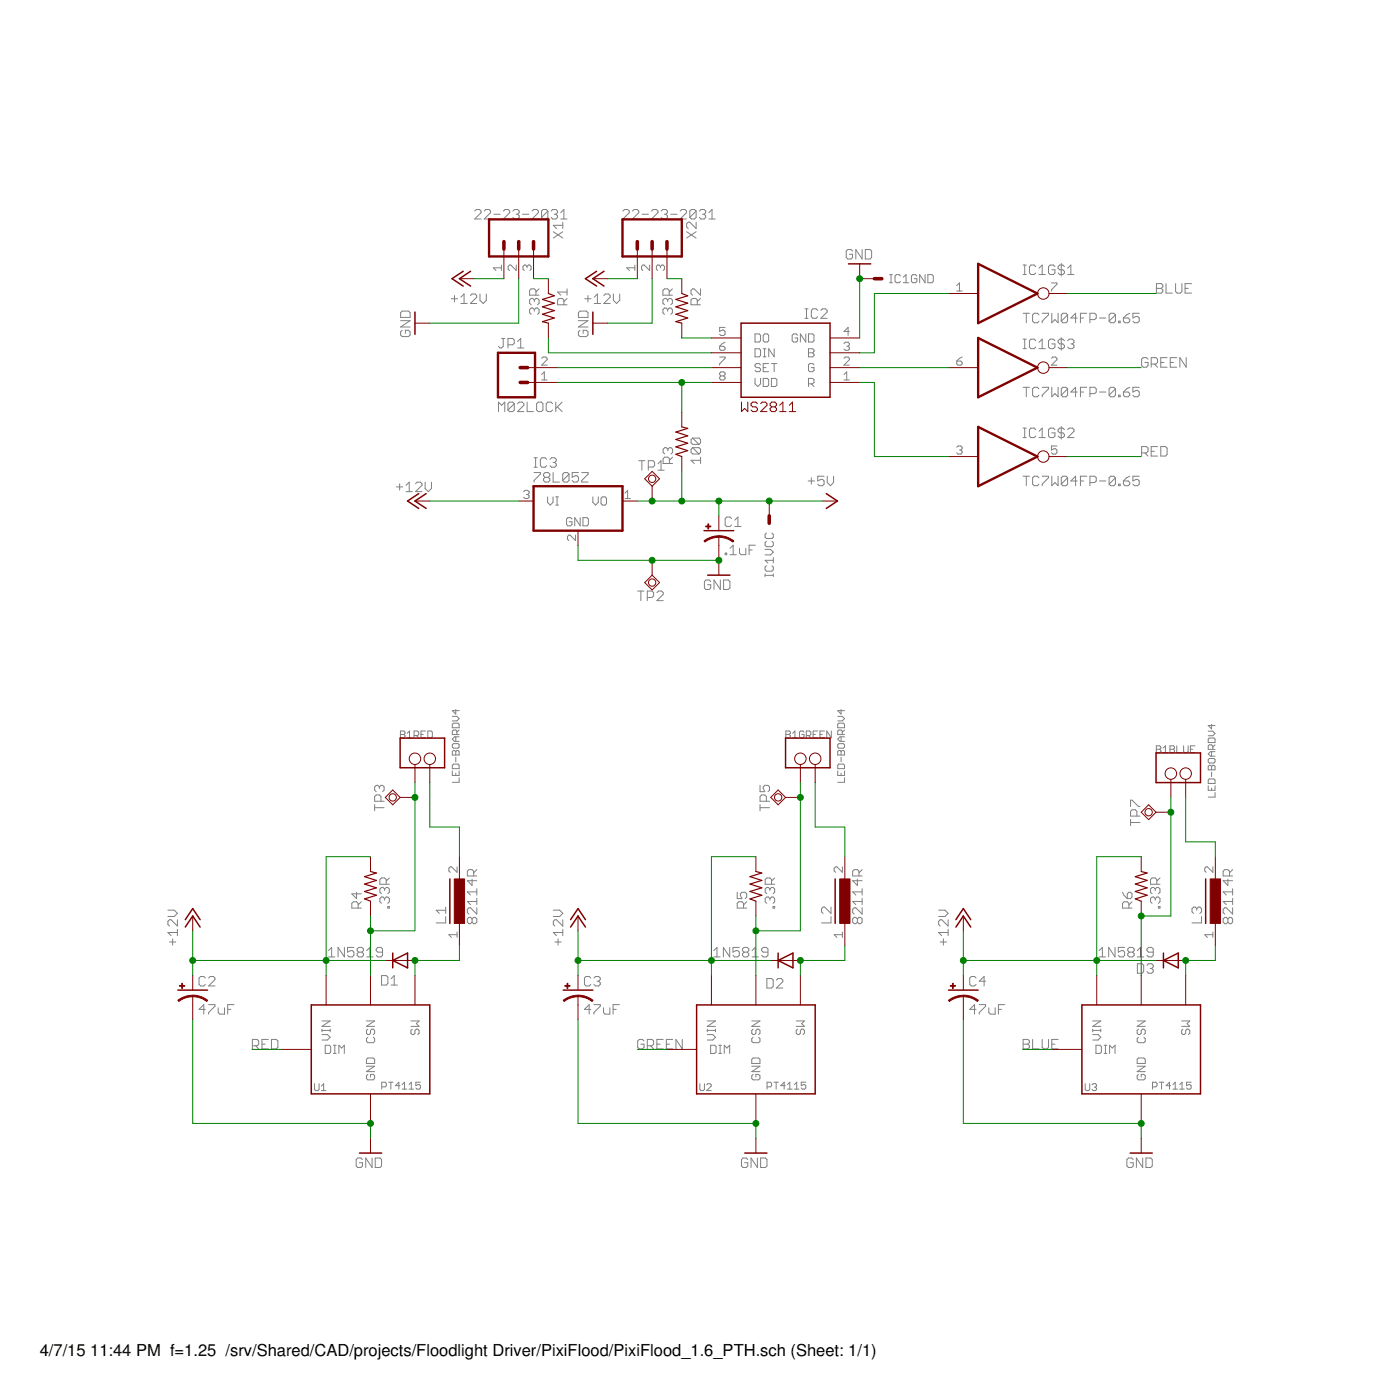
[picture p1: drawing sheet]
<svg xmlns="http://www.w3.org/2000/svg" width="300mm" height="300mm" viewBox="0 0 300 300" stroke-linecap="round" stroke-linejoin="round" font-family="sans-serif">
<defs><g id="words">
<g font-size="3.5">
<text x="8.5" y="290.5">4/7/15</text>
<text x="19.3" y="290.5">11:44 PM f=1.25 /srv/Shared/CAD/projects/Floodlight Driver/PixiFlood/PixiFlood_1.6_PTH.sch (Sheet: 1/1)</text>
</g>
</g></defs>
<g fill="none" stroke="#808080" stroke-width=".21">
<path d="M101.7 45.2l.3-.3h.7l.3 .3v.4l-1.3 1.3h1.3M103.7 45.2l.4-.3h.6l.4 .3v.4l-1.4 1.3h1.4M105.8 45.9h1.3M107.4 57.4h-1.7l.5 .5M107.4 56.8v1.1M107.8 45.2l.4-.3h.6l.4 .3v.4l-1.4 1.3h1.4M109.9 45.2l.3-.3h.7l.3 .3v.4l-.3 .3M110.5 45.9h.4M110.6 56.8v1.1l-1.2-1.1h-.3l-.3 .3v.6l.3 .2M110.9 45.9l.3 .3v.4l-.3 .3h-.7l-.3-.3M111.9 45.9h1.4M112.9 57.1v.3"/>
<path d="M112.9 57.1l-.3-.3h-.3l-.3 .3v.6l.3 .2M112.9 57.1l.3-.3h.3l.2 .3v.6l-.2 .2M114 45.2l.3-.3h.7l.3 .3v.4l-1.3 1.3h1.3M117.3 45.2v1.4l-.3 .3h-.7l-.3-.3M117.3 45.2l-.3-.3h-.7l-.3 .3v1.4M117.3 45.2l-1.3 1.4M118 45.2l.4-.3h.7l.3 .3v.4l-.3 .3M118.5 49.6l2 1.4M118.7 45.9h.4M119.1 45.9l.3 .3v.4l-.3 .3h-.7l-.4-.3M120.1 46.9h1.4M120.1 45.6l.7-.7v2"/>
<path d="M120.5 47.6v1.4M120.5 49.6l-2 1.4M120.5 48.3h-2l.7 .7M133.4 45.2l.4-.3h.6l.4 .3v.4l-1.4 1.3h1.4M135.5 45.2l.3-.3h.7l.3 .3v.4l-1.3 1.3h1.3M136 57.4h-1.8l.6 .5M136 56.8v1.1M137.5 45.9h1.4M139.1 56.8v1.1l-1.1-1.1h-.3l-.3 .3v.6l.3 .2M139.6 45.2l.3-.3h.7l.3 .3v.4l-1.3 1.3h1.3M141.5 57.1l-.3-.3h-.3l-.3 .3v.6l.3 .2M141.5 57.1l.3-.3h.2l.3 .3v.6l-.3 .2"/>
<path d="M141.5 57.1v.3M141.6 45.2l.3-.3h.7l.4 .3v.4l-.4 .3M142.3 45.9h.3M142.6 45.9l.4 .3v.4l-.4 .3h-.7l-.3-.3M143.7 45.9h1.3M145.7 45.2l.3-.3h.7l.3 .3v.4l-1.3 1.3h1.3M147.1 49.6l2 1.4M149.1 45.2v1.4l-.3 .3h-.7l-.4-.3M149.1 45.2l-.3-.3h-.7l-.4 .3v1.4M149.1 47.6v1.4l-1.4-1.4h-.3l-.3 .3v.7l.3 .4M149.1 45.2l-1.4 1.4M149.1 49.6l-2 1.4"/>
<path d="M149.8 45.2l.3-.3h.7l.4 .3v.4l-.4 .3M150.5 45.9h.3M150.8 45.9l.4 .3v.4l-.4 .3h-.7l-.3-.3M151.8 46.9h1.4M151.8 45.6l.7-.7v2M182.6 53.8l-.3-.4h-.7l-.3 .4v1.3l.3 .4h.7l.3-.4v-.6h-.7M184.7 53.4v2.1l-1.4-2.1v2.1M185.3 53.4h1.1l.3 .4v1.3l-.3 .4h-1.1zM190.5 58.8h.6M190.8 58.8v1.8M192.9 59.1l-.3-.3h-.6l-.3 .3v1.2l.3 .3h.6l.3-.3M193.5 59.4l.6-.6v1.8"/>
<path d="M196.4 59.1l-.3-.3h-.6l-.3 .3v1.2l.3 .3h.6l.3-.3v-.6h-.6M198.1 58.8v1.8l-1.1-1.8v1.8M198.7 58.8h.9l.3 .3v1.2l-.3 .3h-.9zM219.1 56.8h.7M219.1 58.8h.7M219.5 56.8v2M221.8 57.1l-.3-.3h-.7l-.3 .3v1.4l.3 .3h.7l.3-.3M222.5 57.4l.7-.6v2M222.5 58.8h1.4M226 57.1l-.4-.3h-.7l-.3 .3v1.4l.3 .3h.7l.4-.3v-.7h-.7M227.3 56.4v2.7M228 57.1l-.4-.3h-.6l-.4 .3v.3l.4 .4h.6l.4 .3v.4l-.4 .3h-.6l-.4-.3"/>
<path d="M228.7 58.8h1.3M228.7 57.4l.7-.6v2M85.8 68.7h2l-2 1.3h2M86.1 70.7l-.3 .4v.7l.3 .3h1.4l.3-.3v-.7l-.3-.4h-.7v.7M86.1 66.6h1.4l.3 .4v1h-2v-1zM96.7 64h1.3M97.3 63.3v1.4M98.7 63.6l.7-.6v2M98.7 65h1.4M100.8 63.3l.3-.3h.7l.3 .3v.3l-1.3 1.4h1.3M102.8 63v1.3l.7 .7 .7-.7v-1.3M107.4 72.5h.7"/>
<path d="M107.8 72.5v1.7l-.4 .3h-.3l-.3-.3M108.8 73.9h1l.4-.4v-.7l-.4-.3h-1v2M110.8 74.5h1.4M110.8 73.2l.7-.7v2M114.4 66.3l-.3-.3h-.3l-.4 .3v.7l.4 .3M114.4 66.3l.4-.3h.3l.4 .3v.7l-.4 .3M114.4 64.3l-.3-.4h-.3l-.4 .4v.6l.4 .4M114.4 64.3l.4-.4h.3l.4 .4v.6l-.4 .4M114.4 64.3v.3M114.4 66.3v.4M114.8 63.2v-1l-.4-.3h-.6l-.4 .3v1h2.1M115.5 61.9l-.7 .6"/>
<path d="M116 76.8l.3-.3h.6l.3 .3v.2l-1.2 1.2h1.2M120.8 65.3v-1l-.4-.4h-.6l-.4 .4v1h2.1M121.5 63.9l-.7 .7M121.5 62.5h-2.1l.7 .7M121.5 61.9v1.3M123.9 68.7h2l-2 1.3h2M124.2 66.6h1.4l.3 .4v1h-2v-1zM124.2 70.7l-.3 .4v.7l.3 .3h1.4l.3-.3v-.7l-.3-.4h-.7v.7M125.2 64h1.4M125.9 63.3v1.4M127.3 63.6l.7-.6v2M127.3 65h1.4"/>
<path d="M129.3 63.3l.4-.3h.6l.4 .3v.3l-1.4 1.4h1.4M131.4 63v1.3l.7 .7 .6-.7v-1.3M143 66.3l-.3-.3h-.4l-.3 .3v.7l.3 .3M143 64.3l-.3-.4h-.4l-.3 .4v.6l.3 .4M143 66.3l.3-.3h.4l.3 .3v.7l-.3 .3M143 64.3v.3M143 66.3v.4M143 64.3l.3-.4h.4l.3 .4v.6l-.3 .4M143.3 63.2v-1l-.3-.3h-.7l-.3 .3v1h2M144 61.9l-.7 .6M149.4 65.3v-1l-.4-.4h-.7l-.3 .4v1h2M150 61.9v1.3l-1.3-1.3h-.4l-.3 .3v.7l.3 .3"/>
<path d="M150 63.9l-.6 .7M154.1 76.5h1.2v.3l-1.2 1.1v.3M154.1 74.2h.9l.3 .3v.3l-.3 .2h-.6l-.3-.2zM155.3 70.1h-1.2v.9l.6-.3h.3l.3 .3v.6l-.3 .3h-.6l-.3-.3M155.3 73.3l-.6 .3-.6 .6M161.7 74.7h.9l.3 .3v1.2l-.3 .2h-.9zM161.7 71.5h.9l.3 .3v1.2l-.3 .3h-.9zM162.9 78.1l-.3-.2h-.6l-.3 .2v.3l.3 .3h.6l.3 .3v.3l-.3 .3h-.6l-.3-.3M163.5 78.7h.6M163.5 74.7h.6M163.5 76.4h.6M163.8 71.5h.6l.2 .3v1.2l-.2 .3h-.6l-.3-.3v-1.2z"/>
<path d="M163.8 74.7v1.7M164.6 77.9h-1.1v1.7h1.1M165.2 77.9h1.2M165.8 74.7v1.7l-1.1-1.7v1.7M165.8 77.9v1.7M170.8 71.8l-.3-.3h-.5l-.3 .3v1.2l.3 .3h.5l.3-.3v-.6h-.6M172.4 68.2h.7M172.4 66.1h.7M172.6 71.5v1.8l-1.2-1.8v1.8M172.7 66.1v2.1M173.2 71.5h.9l.2 .3v1.2l-.2 .3h-.9zM173.2 74.7h.9l.2 .3v.3l-.2 .3 .2 .3v.3l-.2 .2h-.9z"/>
<path d="M173.2 75.6h.9M174.3 78.1l-.2-.2h-.6l-.3 .2v1.2l.3 .3h.6l.2-.3v-.6h-.5M175.1 66.5l-.3-.4h-.7l-.3 .4v1.3l.3 .4h.7l.3-.4M175.8 66.5l.3-.4h.7l.4 .4v.3l-1.4 1.4h1.4M180.8 76.8l.3-.3h.6l.2 .3v.2l-1.1 1.2h1.1M180.8 73.6l.3-.3h.6l.2 .3v.3l-.2 .3M181.4 74.2h.3M181.7 74.2l.2 .3v.3l-.2 .2h-.6l-.3-.2M181.9 71h-1.1l.9-.9v1.8M190.5 60.6h.6M193.5 60.6h1.1M204.9 77.3h.9l.3 .3v.3l-.3 .3h-.6l-.3-.3z"/>
<path d="M204.9 61.2l.6-.6v1.7M204.9 62.3h1.2M206.1 76.5l-.6 .3-.6 .5M219.1 67.1h1.4M219.1 74.7h.7M219.1 72.6h.7M219.5 72.6v2.1M219.8 67.1v2M221.8 73l-.3-.4h-.7l-.3 .4v1.3l.3 .4h.7l.3-.4M222.5 67.4l-.3-.3h-.7l-.3 .3v1.4l.3 .3h.7l.3-.3M222.5 73.3l.7-.7v2.1M222.5 74.7h1.4"/>
<path d="M223.2 67.1h1.4v.3l-1.4 1.4v.3M225.2 76.8l.3-.3h.6l.3 .3v.2l-1.2 1.2h1.2M225.2 60.6h1.2v.3l-1.2 1.2v.2M225.3 67.1v2l.7-.6 .6 .6v-2M226 73l-.4-.4h-.7l-.3 .4v1.3l.3 .4h.7l.4-.4v-.6h-.7M227.3 72.3v2.7M228 73l-.4-.4h-.6l-.4 .4v.3l.4 .4h.6l.4 .3v.3l-.4 .4h-.6l-.4-.4M228.7 67.4l-.4-.3h-.7l-.3 .3v1.4M228.7 67.4v1.4l-.4 .3h-.7l-.3-.3M228.7 67.4l-1.4 1.4M228.7 73l.3-.4h.7l.3 .4v.3l-.3 .4M229.4 73.7h.3"/>
<path d="M229.7 73.7l.3 .3v.3l-.3 .4h-.7l-.3-.4M230.7 68.1h-1.3l1-1v2M231.4 68.1h.7M232.8 67.1h-1.4v2M233.4 68.5h1.1l.3-.4v-.7l-.3-.3h-1.1v2M235.5 68.1h1.4M238.9 67.4l-.3-.3h-.7l-.3 .3v1.4M238.9 67.4v1.4l-.3 .3h-.7l-.3-.3M238.9 67.4l-1.3 1.4M239.6 68.8h.3v.3h-.3zM240.6 68.1h1l.4 .4v.3l-.4 .3h-.6l-.4-.3zM242 67.1l-.7 .3-.7 .7"/>
<path d="M244 67.1h-1.3v1l.6-.3h.4l.3 .3v.7l-.3 .3h-.7l-.3-.3M245.9 76.9l-.3-.3h-.7l-.4 .3v1.4l.4 .4h.7l.3-.4v-.7h-.7M246.6 78h1l.3-.4v-.7l-.3-.3h-1v2.1M247.2 78l.7 .7M247.7 60.7h1l.4 .4v.3l-.4 .4 .4 .3v.3l-.4 .4h-1zM247.7 61.8h1M248.6 77.6h.7M249.7 60.7v2.1h1.4M250 76.6h-1.4v2.1h1.4M250.7 77.6h.7M251.8 60.7v1.7l.3 .4h.7l.4-.4v-1.7M252 76.6h-1.3v2.1h1.3"/>
<path d="M253.8 61.8h.7M254.1 76.6v2.1l-1.4-2.1v2.1M255.2 60.7h-1.4v2.1h1.4M106.8 88.2v-2.1l.6 .7 .7-.7v2.1M110.2 86.5v1.3l-.4 .4h-.7l-.3-.4M110.2 86.5l-.4-.4h-.7l-.3 .4v1.3M110.2 86.5l-1.4 1.3M110.8 86.5l.4-.4h.7l.3 .4v.3l-1.4 1.4h1.4M112.9 86.1v2.1h1.4M114.4 98h.7M114.7 98v2.1M115.3 86.1h.7l.3 .4v1.3l-.3 .4h-.7l-.4-.4v-1.3z"/>
<path d="M116 81.4h1.2M116 80.2l.6-.5v1.7M117.1 98.4l-.3-.4h-.7l-.4 .4v1.3l.4 .4h.7l.3-.4M117.8 98.4l.3-.4h.7l.3 .4v.3l-.3 .4M118.3 86.5l-.3-.4h-.7l-.3 .4v1.3l.3 .4h.7l.3-.4M118.5 99.1h.3M118.8 99.1l.3 .3v.3l-.3 .4h-.7l-.3-.4M119 86.1v2.1M119.4 87.1l1 1.1M120.4 86.1l-1.4 1.4M136.8 98.7h1.4M137.5 98.7v2"/>
<path d="M140.9 99.4l.7-.7v2M143 96.2l-.3-.3h-.3l-.4 .3v.7l.4 .3M143 96.2l.4-.3h.3l.4 .3v.7l-.4 .3M143 96.2v.4M143.4 99.3v-1l-.4-.4h-.6l-.4 .4v1h2.1M144.1 97.9l-.7 .7M148.4 93.8h1.3l.4 .4v.6l-.4 .4M148.4 95.9h1.3l.4 .3v.7l-.4 .3M148.4 95.9l-.4 .3v.7l.4 .3h1.3M148.4 93.8l-.4 .4v.6l.4 .4h1.3M148.4 95.9l1.3 1.3M148.4 93.8l1.3 1.4"/>
<path d="M150.1 98.6h-2.1l.7 .7M150.1 97.9v1.4M154.4 80.5l-.3 .3v.3l.3 .3h.6l.3-.3v-.3l-.3-.3M154.4 80.5l-.3-.3v-.3l.3-.2h.6l.3 .2v.3l-.3 .3M154.4 80.5h.6M161.7 81v1.2l.6 .6 .6-.6v-1.2M163.5 81h.9l.2 .3v1.2l-.2 .3h-.9zM165.2 81h.9l.3 .3v1.2l-.3 .3h-.9zM173.2 82.2h.9l.2-.3v-.6l-.2-.3h-.9v1.8M173.8 82.2l.5 .6M180.8 80.2l.6-.5v1.7M180.8 81.4h1.1"/>
<path d="M204.9 95.8l.3-.3h.6l.3 .3v.3l-.3 .3M205.5 96.4h.3M205.8 96.4l.3 .3v.3l-.3 .3h-.6l-.3-.3M219.1 83h1.4M219.1 93.7h.7M219.1 91.7h.7M219.5 91.7v2M219.8 83v2M221.8 92l-.3-.3h-.7l-.3 .3v1.4l.3 .3h.7l.3-.3M222.5 83.3l-.3-.3h-.7l-.3 .3v1.3l.3 .4h.7l.3-.4M222.5 92.4l.7-.7v2M222.5 93.7h1.4"/>
<path d="M223.2 83h1.4v.3l-1.4 1.3v.4M225.3 83v2l.7-.7 .6 .7v-2M226 92l-.4-.3h-.7l-.3 .3v1.4l.3 .3h.7l.4-.3v-.7h-.7M226.4 95.5h-1.2v.9l.6-.3h.3l.3 .3v.6l-.3 .3h-.6l-.3-.3M227.3 91.4v2.7M228 92l-.4-.3h-.6l-.4 .3v.4l.4 .3h.6l.4 .3v.4l-.4 .3h-.6l-.4-.3M228.7 83.3l-.4-.3h-.7l-.3 .3v1.3M228.7 83.3v1.3l-.4 .4h-.7l-.3-.4M228.7 83.3l-1.4 1.3M228.7 92l.3-.3h.7l.3 .3v.4l-1.3 1.3h1.3M230.7 84h-1.3l1-1v2M231.4 84h.7"/>
<path d="M232.8 83h-1.4v2M233.4 84.3h1.1l.3-.3v-.7l-.3-.3h-1.1v2M235.5 84h1.4M238.9 83.3l-.3-.3h-.7l-.3 .3v1.3M238.9 83.3v1.3l-.3 .4h-.7l-.3-.4M238.9 83.3l-1.3 1.3M239.6 84.6h.3v.4h-.3zM240.6 84h1l.4 .3v.3l-.4 .4h-.6l-.4-.4zM242 83l-.7 .3-.7 .7M244 83h-1.3v1l.6-.4h.4l.3 .4v.6l-.3 .4h-.7l-.3-.4M244.5 97h1.1l.3-.3v-.7l-.3-.3h-1.1v2M245.2 97l.7 .7"/>
<path d="M246.6 96.7h.6M247.9 95.7h-1.3v2h1.3M248.6 95.7h1l.4 .3v1.3l-.4 .4h-1zM84.9 104.3h1.4M85.6 103.6v1.4M87 103.9l.7-.6v2M87 105.3h1.3M89 103.6l.3-.3h.7l.4 .3v.3l-1.4 1.4h1.4M91.1 103.3v1.3l.6 .7 .7-.7v-1.3M112.2 105.3l.3-.3h.5l.3 .3v.3l-.3 .3M112.8 105.9h.2M113 105.9l.3 .3v.3l-.3 .3h-.5l-.3-.3"/>
<path d="M114.4 101.2h1.3v.4l-1.3 1.3v.4M114.4 100.1h.7M116.8 102.2l-.4-.3v-.3l.4-.4h.6l.4 .4v.3l-.4 .3M116.8 102.2l-.4 .4v.3l.4 .4h.6l.4-.4v-.3l-.4-.4M116.8 102.2h.6M117.3 106.4v1.2l.6 .6 .5-.6v-1.2M118.5 101.2v2.1h1.3M119 108.2h.6M119 106.4h.6M119.3 106.4v1.8M121.9 101.6l-.4-.4h-.6l-.4 .4v1.3M121.9 101.6v1.3l-.4 .4h-.6l-.4-.4"/>
<path d="M121.9 101.6l-1.4 1.3M122.5 111.2l-.3-.3h-.6l-.3 .3v1.1l.3 .3h.6l.3-.3v-.5h-.6M123.3 114.6v1.2l-1.2-1.2h-.3l-.3 .3v.6l.3 .3M123.9 101.2h-1.3v1l.6-.3h.4l.3 .3v.7l-.3 .4h-.7l-.3-.4M124.3 110.9v1.7l-1.2-1.7v1.7M124.6 101.2h1.4v.4l-1.4 1.3v.4h1.4M124.9 110.9h.8l.3 .3v1.1l-.3 .3h-.8zM127 106.4v1.2l.6 .6 .5-.6v-1.2M128.7 106.7l.3-.3h.6l.3 .3v1.2l-.3 .3h-.6l-.3-.3zM133.9 106.8h1.1M133.9 105.6l.5-.6v1.8M138.9 100h1l.3-.3v-.7l-.3-.3h-1v2"/>
<path d="M140.9 100.7h1.4M155.3 118.5h.4v.3h-.4zM156.4 117.5l.6-.7v2M156.4 118.8h1.3M156.7 111.1l-.4-.4h-.6l-.4 .4v1.3l.4 .4h.6l.4-.4M157.4 111.4l.7-.7v2.1M157.4 112.8h1.3M158.4 117.5v1l.3 .3h1v-1.3M160.4 117.8h.7M161.8 116.8h-1.4v2M163.9 117.7h1.1l.6 .6-.6 .6h-1.1M164.2 115.9l-.3 .3v.6l.3 .3h1.1l.3-.3v-.6l-.3-.3"/>
<path d="M164.2 114.2l-.3 .3v.5l.3 .3h1.1l.3-.3v-.5l-.3-.3M165.6 119.4v1.2M173.1 103h1.4M173.8 102.3v1.4M176.5 102h-1.3v1l.6-.3h.4l.3 .3v.7l-.3 .3h-.7l-.3-.3M177.2 102v1.4l.7 .6 .6-.6v-1.4M219.1 102h1.4M219.8 102v2M222.5 102.3l-.3-.3h-.7l-.3 .3v1.4l.3 .3h.7l.3-.3M223.2 102h1.4v.3l-1.4 1.4v.3M225.3 102v2l.7-.6 .6 .6v-2M228.7 102.3l-.4-.3h-.7l-.3 .3v1.4"/>
<path d="M228.7 102.3v1.4l-.4 .3h-.7l-.3-.3M228.7 102.3l-1.4 1.4M230.7 103h-1.3l1-1v2M231.4 103h.7M232.8 102h-1.4v2M233.4 103.4h1.1l.3-.4v-.7l-.3-.3h-1.1v2M235.5 103h1.4M238.9 102.3l-.3-.3h-.7l-.3 .3v1.4M238.9 102.3v1.4l-.3 .3h-.7l-.3-.3M238.9 102.3l-1.3 1.4M239.6 103.7h.3v.3h-.3zM240.6 103h1l.4 .4v.3l-.4 .3h-.6l-.4-.3z"/>
<path d="M242 102l-.7 .3-.7 .7M244 102h-1.3v1l.6-.3h.4l.3 .3v.7l-.3 .3h-.7l-.3-.3M136.6 126.6h1.3M137.3 126.6v2.1M138.6 128h1.1l.3-.4v-.7l-.3-.3h-1.1v2.1M140.7 126.9l.3-.3h.7l.3 .3v.4l-1.3 1.4h1.3M152.2 124.6l-.3-.4h-.7l-.3 .4v1.3l.3 .4h.7l.3-.4v-.7h-.6M154.3 124.2v2.1l-1.4-2.1v2.1M155 124.2h1l.3 .4v1.3l-.3 .4h-1zM163.9 123.2h1.7M163.9 122.9v.6M164.2 121.2l-.3 .3v.5l.3 .3h1.1l.3-.3v-.5l-.3-.3"/>
<path d="M165.6 122.9v.6M165.6 120h-1.7l.6 .6M85.8 156.6h.7l.2 .2-.2 .5 .2 .2v.3l-.2 .2h-.7zM85.8 157.3h.7M87.2 158h1M87.2 157.1l.5-.5v1.4M88.7 157.5h.7l.3-.2v-.5l-.3-.2h-.7v1.4M89.2 157.5l.5 .5M90.2 157.3h.5M91.1 156.6h-.9v1.4h.9M91.6 156.6h.8l.2 .2v1l-.2 .2h-.8zM96.9 155.1l.2-.2h1l.2 .2v.8h-1.4z"/>
<path d="M96.9 159.5l.2-.2h1l.2 .2v.5l-.2 .3h-1l-.2-.3zM96.9 153.4h1l.4 .5-.4 .5h-1M97.6 152v1l-.7-.8h1.4M97.6 157.8v1M97.9 157.3v-.7l-.3-.2h-.5l-.2 .2v.7h1.4M98.3 157.8h-.9l-.5 .5 .5 .5h.9M98.3 156.4l-.4 .4M168.3 156.6h.7l.3 .2v.3l-.3 .2 .3 .2v.3l-.3 .2h-.7zM168.3 157.3h.7M169.8 158h1M169.8 157.1l.5-.5v1.4M172.2 156.8l-.2-.2h-.5l-.3 .2v1l.3 .2h.5l.2-.2v-.5h-.5"/>
<path d="M172.7 157.5h.7l.3-.2v-.5l-.3-.2h-.7v1.4M173.2 157.5l.5 .5M174.2 157.3h.4M175.1 156.6h-.9v1.4h.9M175.6 157.3h.5M176.6 156.6h-1v1.4h1M178.1 156.6v1.4l-1-1.4v1.4M179.4 159.5l.3-.2h.9l.3 .2v.5l-.3 .3h-.9l-.3-.3zM179.4 153.4h1l.5 .5-.5 .5h-1M179.7 154.9h.9l.3 .2v.8h-1.5v-.8zM180.1 152v1l-.7-.8h1.5M180.1 157.8v1"/>
<path d="M180.4 157.3v-.7l-.3-.2h-.4l-.3 .2v.7h1.5M180.9 157.8h-1l-.5 .5 .5 .5h1M180.9 156.4l-.5 .4M247.7 159.7h.7l.2 .3v.2l-.2 .3 .2 .2v.3l-.2 .2h-.7zM250.6 159.7h.7l.3 .3-.3 .5 .3 .2v.3l-.3 .2h-.7zM252.1 159.7v1.5h.9M253.5 159.7v1.3l.3 .2h.5l.2-.2v-1.3M255.9 159.7h-.9v1.5h.9M258.8 158.3l.2-.2h1l.2 .2v.7h-1.4zM258.8 156.6h1l.4 .5-.4 .5h-1M259.5 155.2v.9l-.7-.7h1.4M260.2 159.5l-.4 .5"/>
<path d="M80.2 172.3v1.4M80.2 173h2.1M81.3 168.6l-.4-.4h-.3l-.4 .4v.6l.4 .4M81.3 168.6l.3-.4h.3l.4 .4v.6l-.4 .4M81.3 168.6v.3M81.6 171.6v-1l-.3-.3h-.7l-.4 .3v1h2.1M96.9 161l.2-.3 .5 .3 .3-.3h.2l.2 .3v.7h-1.4zM96.9 163.9l.2-.2h1l.2 .2v.7h-1.4zM96.9 165.1v1h1.4v-1M97.6 161v.7M97.6 162.2v1M97.6 165.6v.5"/>
<path d="M98.3 166.6v1h-1.4M162.8 168.2v1.4h1l-.3-.7v-.3l.3-.4h.7l.3 .4v.6l-.3 .4M162.8 172.3v1.4M162.8 173h2M164.1 171.6v-1l-.3-.3h-.7l-.3 .3v1h2M179.4 165.1v1h1.5v-1M179.4 161l.3-.3h.2l.2 .3 .5-.3 .3 .3v.7h-1.5zM179.7 163.7h.9l.3 .2v.7h-1.5v-.7zM180.1 161v.7M180.1 162.2v1M180.1 165.6v.5M180.9 166.6v1h-1.5"/>
<path d="M242.1 176.2h2.1M242.1 172.7v-1.3h.4l1.3 1.3h.4M242.1 175.5v1.3M243.5 174.8v-1l-.3-.4h-.7l-.4 .4v1h2.1M247.7 160.5h.7M249.1 161.2h1M249.1 160.2l.5-.5v1.5M250.6 160.5h.7M255 160.5h.5M258.8 162.7l.2-.2h1l.2 .2v.5l-.2 .2h-1l-.2-.2zM258.8 164.1l.2-.2h.3l.2 .2 .5-.2 .2 .2v.8h-1.4zM258.8 168.3v1h1.4v-1"/>
<path d="M259 166.8h1l.2 .3v.7h-1.4v-.7zM259.5 161v1M259.5 164.1v.8M259.5 165.4v.9M259.5 168.8v.5M259.8 160.5v-.7l-.3-.3h-.5l-.2 .3v.7h1.4M260.2 169.8v.9h-1.4M260.2 161h-.9l-.5 .5 .5 .5h.9M36 194.9h1.3l.7 .7-.7 .7h-1.3M38 199.7h-2l.6 .7M38 197v1.4l-1.4-1.4h-.3l-.3 .3v.7l.3 .4M38 199.1v1.3"/>
<path d="M76.4 191.1v1.4l-1-1h2M76.7 194.5v-1l-.3-.4h-.7l-.3 .4v1h2M77.4 193.1l-.7 .7M82.4 190.4l.3-.3h.4l.3 .3v.7l-.3 .3M82.4 192.5l.3-.4h.4l.3 .4v.6l-.3 .4M82.4 192.5l-.4-.4h-.3l-.3 .4v.6l.3 .4M82.4 190.4l-.4-.3h-.3l-.3 .3v.7l.3 .3M82.4 190.4v.4M82.4 192.5v.3M82.7 189.4v-1l-.3-.4h-.7l-.3 .4v1h2M83.1 194.2h.3v.3h-.3zM83.4 188l-.7 .7"/>
<path d="M95.5 195h-2.1l.7 .6M95.5 196.3v1.4h-2.1M95.5 194.3v1.3M97.9 185.7v1.1l-1.2-1.1h-.3l-.3 .3v.5l.3 .3M97.9 199.6v1.2M101.1 196.8l-.3-.3h-.4l-.3 .3v.7l.3 .3h.4l.3-.3M101.1 196.8l.4-.3h.3l.3 .3v.7l-.3 .3h-.3l-.4-.3M101.1 188.3v1.4l-1-1.1h2M101.1 196.8v.7M101.5 187.6v-1l-.4-.3h-.7l-.3 .3v1h2M102.1 194.4v1.4l-1.3-1.4h-.4l-.3 .4v.7l.3 .3M102.1 193.1h-2l.7 .7"/>
<path d="M102.1 191h-2l.7 .7M102.1 190.4v1.3M102.1 192.4v1.4M102.1 186.3l-.6 .6M118.5 194.9h1.4l.6 .7-.6 .7h-1.4M120.5 199.7h-2l.7 .7M120.5 197v1.4l-1.3-1.4h-.3l-.4 .3v.7l.4 .4M120.5 199.1v1.3M157.9 191.1v1.4h1l-.3-.7v-.3l.3-.4h.7l.3 .4v.6l-.3 .4M159.3 194.5v-1l-.4-.4h-.7l-.3 .4v1h2M159.9 193.1l-.6 .7M164.9 192.5l-.3-.4h-.4l-.3 .4v.6l.3 .4"/>
<path d="M164.9 192.5l.3-.4h.4l.3 .4v.6l-.3 .4M164.9 190.4l-.3-.3h-.4l-.3 .3v.7l.3 .3M164.9 190.4l.3-.3h.4l.3 .3v.7l-.3 .3M164.9 190.4v.4M164.9 192.5v.3M165.2 189.4v-1l-.3-.4h-.7l-.3 .4v1h2M165.6 194.2h.3v.3h-.3zM165.9 188l-.7 .7M178 196.3v1.4h-2M178 194.3v1.3l-1.4-1.3h-.3l-.3 .3v.7l.3 .3M180.4 185.7v1.1l-1.1-1.1h-.3l-.3 .3v.5l.3 .3M180.4 199.6v1.2"/>
<path d="M183.6 196.8l-.3-.3h-.3l-.4 .3v.7l.4 .3h.3l.3-.3M183.6 196.8l.4-.3h.3l.4 .3v.7l-.4 .3h-.3l-.4-.3M183.6 188.3v1.4l-1-1.1h2.1M183.6 196.8v.7M184 187.6v-1l-.4-.3h-.6l-.4 .3v1h2.1M184.7 194.4v1.4l-1.4-1.4h-.3l-.4 .4v.7l.4 .3M184.7 193.1h-2.1l.7 .7M184.7 191h-2.1l.7 .7M184.7 190.4v1.3M184.7 192.4v1.4M184.7 186.3l-.7 .6M201 194.9h1.4l.7 .7-.7 .7h-1.4"/>
<path d="M203.1 199.7h-2.1l.7 .7M203.1 197v1.4l-1.4-1.4h-.3l-.4 .3v.7l.4 .4M203.1 199.1v1.3M240.4 191.1l.4 .7 .6 .7M241.4 191.5l.4-.4h.3l.4 .4v.6l-.4 .4h-.7zM241.8 194.5v-1l-.4-.4h-.6l-.4 .4v1h2.1M242.5 193.1l-.7 .7M247.4 192.5l-.3-.4h-.3l-.4 .4v.6l.4 .4M247.4 192.5l.4-.4h.3l.4 .4v.6l-.4 .4M247.4 190.4l-.3-.3h-.3l-.4 .3v.7l.4 .3M247.4 190.4l.4-.3h.3l.4 .3v.7l-.4 .3M247.4 190.4v.4"/>
<path d="M247.4 192.5v.3M247.8 189.4v-1l-.4-.4h-.6l-.4 .4v1h2.1M248.1 194.2h.4v.3h-.4zM248.5 188l-.7 .7M256.3 194.6l.4-.3h.3l.3 .3v.7l-.3 .3M256.3 194.6l-.3-.3h-.3l-.4 .3v.7l.4 .3M256.3 194.6v.4M257.3 196.3v1.4h-2M259.8 185.7v1.1l-1.2-1.1h-.3l-.3 .3v.5l.3 .3M259.8 199.6v1.2M263 196.8l-.3-.3h-.4l-.3 .3v.7l.3 .3h.4l.3-.3M263 196.8l.3-.3h.4l.3 .3v.7l-.3 .3h-.4l-.3-.3"/>
<path d="M263 188.3v1.4l-1-1.1h2M263 196.8v.7M263.3 187.6v-1l-.3-.3h-.7l-.3 .3v1h2M264 194.4v1.4l-1.3-1.4h-.4l-.3 .4v.7l.3 .3M264 190.4v1.3M264 192.4v1.4M264 193.1h-2l.7 .7M264 191h-2l.7 .7M264 186.3l-.7 .6M36.3 201.8h1.4M37 201.1v1.3M44 216.2h-1.4l1-1v2"/>
<path d="M44 209.5l-.4-.4h-.6l-.4 .4v1.3l.4 .4h.6l.4-.4M44.7 215.2h1.3v.3l-1.3 1.4v.3M44.7 209.5l.3-.4h.7l.3 .4v.3l-1.3 1.4h1.3M46.7 215.9v1l.4 .3h1v-1.3M48.8 216.2h.6M50.1 215.2h-1.3v2M69 218.7h1.7l-1.7 1.1h1.7M70.4 203.6l.6-.7v2.1M70.4 205h1.3M73.8 202.9v2.1l-1.4-2.1v2.1M75.8 202.9h-1.4v1l.7-.3h.4l.3 .3v.7l-.3 .4h-.7l-.4-.4M76.8 203.9l-.3 .4v.3l.3 .4h.7l.4-.4v-.3l-.4-.4"/>
<path d="M76.8 203.9l-.3-.3v-.3l.3-.4h.7l.4 .4v.3l-.4 .3M76.8 203.9h.7M78.5 218.7h1.7l-1.7 1.1h1.7M78.5 205h1.4M78.5 203.6l.7-.7v2.1M81.7 209h1l.4 .3v1.4l-.4 .3h-1zM81.9 203.9h-1l-.3-.3v-.3l.3-.4h.7l.3 .4v1.3l-.3 .4h-.7l-.3-.4M83.8 211h1.3M83.8 209.6l.6-.6v2M88 218.7h1.8l-.6 .5 .6 .6h-1.8M97.9 200.2h-1.8l.6 .6M118.9 201.8h1.3"/>
<path d="M119.5 201.1v1.3M126.5 216.2h-1.3l1-1v2M126.5 209.5l-.3-.4h-.7l-.3 .4v1.3l.3 .4h.7l.3-.4M127.2 215.2h1.4v.3l-1.4 1.4v.3M127.2 209.5l.4-.4h.6l.4 .4v.3l-.4 .4M127.9 210.2h.3M128.2 210.2l.4 .3v.3l-.4 .4h-.6l-.4-.4M129.3 215.9v1l.3 .3h1v-1.3M131.3 216.2h.7M132.7 215.2h-1.4v2M151.5 218.7h1.7l-1.7 1.1h1.7M152.9 205h1.3"/>
<path d="M152.9 203.6l.7-.7v2.1M156.3 202.9v2.1l-1.4-2.1v2.1M158.3 202.9h-1.3v1l.7-.3h.3l.3 .3v.7l-.3 .4h-.7l-.3-.4M159.4 203.9l-.4 .4v.3l.4 .4h.6l.4-.4v-.3l-.4-.4M159.4 203.9l-.4-.3v-.3l.4-.4h.6l.4 .4v.3l-.4 .3M159.4 203.9h.6M161 218.7h1.8l-1.8 1.1h1.8M161.1 205h1.3M161.1 203.6l.7-.7v2.1M164.3 209.6h1l.3 .3v1.4l-.3 .3h-1zM164.5 203.9h-1l-.4-.3v-.3l.4-.4h.6l.4 .4v1.3l-.4 .4h-.6l-.4-.4M166.3 209.9l.3-.3h.7l.4 .3v.4l-1.4 1.3h1.4"/>
<path d="M170.5 218.7h1.8l-.6 .5 .6 .6h-1.8M180.4 200.2h-1.7l.6 .6M201.4 201.8h1.3M202.1 201.1v1.3M209.1 216.2h-1.4l1-1v2M209.1 209.5l-.4-.4h-.7l-.3 .4v1.3l.3 .4h.7l.4-.4M209.7 215.2h1.4v.3l-1.4 1.4v.3M211.1 210.2h-1.4l1.1-1.1v2.1M211.8 215.9v1l.3 .3h1v-1.3M213.8 216.2h.7M215.2 215.2h-1.4v2M234 218.7h1.8l-1.8 1.1h1.8"/>
<path d="M235.4 205h1.4M235.4 203.6l.7-.7v2.1M238.8 202.9v2.1l-1.3-2.1v2.1M240.9 202.9h-1.4v1l.7-.3h.3l.4 .3v.7l-.4 .4h-.6l-.4-.4M241.9 203.9l-.3 .4v.3l.3 .4h.7l.3-.4v-.3l-.3-.4M241.9 203.9l-.3-.3v-.3l.3-.4h.7l.3 .4v.3l-.3 .3M241.9 203.9h.7M243.6 218.7h1.7l-1.7 1.1h1.7M243.6 205h1.4M243.6 203.6l.7-.7v2.1M243.6 206.4h1l.4 .4v1.3l-.4 .3h-1zM245.7 206.8l.3-.4h.7l.3 .4v.3l-.3 .3"/>
<path d="M246.3 207.4h.4M246.7 207.4l.3 .4v.3l-.3 .3h-.7l-.3-.3M247 203.9h-1l-.3-.3v-.3l.3-.4h.7l.3 .4v1.3l-.3 .4h-.7l-.3-.4M253.1 218.7h1.7l-.5 .5 .5 .6h-1.7M259.8 200.2h-1.8l.6 .6M54.1 224h1l.3-.4v-.6l-.3-.4h-1v2.1M54.7 224l.7 .7M56.1 223.6h.7M57.5 222.6h-1.4v2.1h1.4M58.1 222.6h1.1l.3 .4v1.3l-.3 .4h-1.1zM67.4 232.1v1.2l.2 .3h.5l.2-.3v-1.2M68.8 233.6h1"/>
<path d="M68.8 232.6l.5-.5v1.5M69 221.6h1.1l.6 .6-.6 .6h-1.1M69 220.7h1.7M69 220.4v.6M69.7 223.9h.8l.3 .3v1.1l-.3 .3h-.8zM70.7 220.4v.6M71.4 225.6h.6M71.4 223.9h.6M71.7 223.9v1.7M72.6 225.6v-1.7l.6 .6 .5-.6v1.7M78.5 228.4h1.7l-1.7 1.1h1.7M78.8 222.2l-.3 .3v.6l.3 .2h1.1l.3-.2v-.6l-.3-.3"/>
<path d="M78.8 220.4l-.3 .3v.6l.3 .3h.3l.3-.3v-.6l.3-.3h.2l.3 .3v.6l-.3 .3M78.8 226.6h1.1l.3 .3v.9h-1.7v-.9zM78.8 230.1l-.3 .3v.6l.3 .3h1.1l.3-.3v-.6l-.3-.3h-.5v.6M81.8 232.8h.7l.2-.3v-.4l-.2-.3h-.7v1.5M83.2 231.8h1M83.7 231.8v1.5M85.7 232.5h-1l.7-.7v1.5M86.1 232.3l.5-.5v1.5M86.1 233.3h1M87.6 233.3h1M87.6 232.3l.5-.5v1.5M88.3 220.4l-.3 .3v.6l.3 .3h.3l.3-.3v-.6l.3-.3h.3l.3 .3v.6l-.3 .3"/>
<path d="M90 231.8h-.9v.7l.5-.2h.2l.2 .2v.5l-.2 .3h-.5l-.2-.3M137.9 223l-.3-.4h-.7l-.3 .4v1.3l.3 .4h.7l.3-.4v-.7h-.6M138.6 224h1.1l.3-.4v-.6l-.3-.4h-1.1v2.1M139.3 224l.7 .7M140.7 223.6h.7M142 222.6h-1.3v2.1h1.3M142.7 223.6h.7M144.1 222.6h-1.4v2.1h1.4M146.1 222.6v2.1l-1.3-2.1v2.1M149.9 232.1v1.2l.2 .3h.5l.3-.3v-1.2M151.4 232.4l.2-.3h.5l.2 .3v.2l-.9 1h.9M151.5 221.6h1.2l.5 .6-.5 .6h-1.2"/>
<path d="M151.5 220.7h1.7M151.5 220.4v.6M152.2 223.9h.9l.3 .3v1.1l-.3 .3h-.9zM153.2 220.4v.6M153.9 225.6h.6M153.9 223.9h.6M154.2 223.9v1.7M155.1 225.6v-1.7l.6 .6 .6-.6v1.7M161 228.4h1.8l-1.8 1.1h1.8M161 226.9l.3-.3h1.2l.3 .3v.9h-1.8zM161.3 222.2l-.3 .3v.6l.3 .2h1.2l.3-.2v-.6l-.3-.3M161.3 220.4l-.3 .3v.6l.3 .3h.3l.3-.3v-.6l.3-.3h.3l.3 .3v.6l-.3 .3"/>
<path d="M161.3 230.1l-.3 .3v.6l.3 .3h1.2l.3-.3v-.6l-.3-.3h-.6v.6M164.3 232.8h.7l.3-.3v-.4l-.3-.3h-.7v1.5M165.8 231.8h.9M166.2 231.8v1.5M168.2 232.5h-1l.8-.7v1.5M168.7 233.3h1M168.7 232.3l.5-.5v1.5M170.2 233.3h.9M170.2 232.3l.4-.5v1.5M170.8 220.4l-.3 .3v.6l.3 .3h.3l.3-.3v-.6l.3-.3h.3l.3 .3v.6l-.3 .3M172.6 231.8h-1v.7l.5-.2 .5 .2v.5l-.3 .3h-.4l-.3-.3M219.1 222.6h1.1l.3 .4v.3l-.3 .3 .3 .4v.3l-.3 .4h-1.1z"/>
<path d="M219.1 223.6h1.1M221.2 222.6v2.1h1.3M223.2 222.6v1.7l.4 .4h.6l.4-.4v-1.7M225.3 223.6h.7M226.6 222.6h-1.3v2.1h1.3M232.4 232.1v1.2l.3 .3h.5l.2-.3v-1.2M233.9 232.4l.2-.3h.5l.3 .3v.2l-.3 .3M234 221.6h1.2l.6 .6-.6 .6h-1.2M234 220.7h1.8M234 220.4v.6M234.4 232.9h.2M234.6 232.9l.3 .2-.3 .5h-.5l-.2-.3"/>
<path d="M234.7 223.9h.9l.3 .3v1.1l-.3 .3h-.9zM235.8 220.4v.6M236.5 225.6h.6M236.5 223.9h.6M236.8 223.9v1.7M237.7 225.6v-1.7l.5 .6 .6-.6v1.7M243.6 228.4h1.7l-1.7 1.1h1.7M243.8 230.1l-.2 .3v.6l.2 .3h1.2l.3-.3v-.6l-.3-.3h-.6v.6M243.8 222.2l-.2 .3v.6l.2 .2h1.2l.3-.2v-.6l-.3-.3M243.8 220.4l-.2 .3v.6l.2 .3h.3l.3-.3v-.6l.3-.3h.3l.3 .3v.6l-.3 .3M243.8 226.6h1.2l.3 .3v.9h-1.7v-.9zM246.8 232.8h.8l.2-.3v-.4l-.2-.3h-.8v1.5"/>
<path d="M248.3 231.8h1M248.8 231.8v1.5M250.7 232.5h-.9l.7-.7v1.5M251.2 233.3h1M251.2 232.3l.5-.5v1.5M252.7 233.3h1M252.7 232.3l.5-.5v1.5M253.4 220.4l-.3 .3v.6l.3 .3h.3l.3-.3v-.6l.3-.3h.2l.3 .3v.6l-.3 .3M255.1 231.8h-1v.7l.5-.2 .5 .2v.5l-.2 .3h-.5l-.3-.3M77.6 248.4l-.3-.4h-.7l-.3 .4v1.3l.3 .4h.7l.3-.4v-.7h-.6M79.7 248v2.1l-1.4-2.1v2.1M80.4 248h1l.3 .4v1.3l-.3 .4h-1z"/>
<path d="M160.2 248.4l-.4-.4h-.6l-.4 .4v1.3l.4 .4h.6l.4-.4v-.7h-.7M162.2 248v2.1l-1.3-2.1v2.1M162.9 248h1l.4 .4v1.3l-.4 .4h-1zM242.7 248.4l-.3-.4h-.7l-.3 .4v1.3l.3 .4h.7l.3-.4v-.7h-.7M244.8 248v2.1l-1.4-2.1v2.1M245.4 248h1.1l.3 .4v1.3l-.3 .4h-1.1z"/>
</g>
<g fill="none" stroke="#800000" stroke-width=".32">
<path d="M99.2 58.1l-2.4 1.6 2.4 1.6M100.8 58.1l-2.4 1.6 2.4 1.6M127.8 58.1l-2.4 1.6 2.4 1.6M129.4 58.1l-2.4 1.6 2.4 1.6M181.7 56.5h4.8M88.9 66.8v4.8M127 66.8v4.8M158.7 69.2h19.1v15.9h-19.1zM89.7 105.7l-2.4 1.6 2.4 1.6M91.3 105.7l-2.4 1.6 2.4 1.6M150.8 113.7h6.3M177 105.7l2.4 1.6-2.4 1.6"/>
<path d="M151.6 123.2h4.7M85.7 158.1h9.5v6.3h-9.5zM168.3 158.1h9.5v6.3h-9.5zM247.6 161.3h9.5v6.3h-9.5zM39.7 198.6l1.6-2.4 1.6 2.4M39.7 197l1.6-2.4 1.6 2.4M96.4 188.3v9.5M122.2 198.6l1.6-2.4 1.6 2.4M122.2 197l1.6-2.4 1.6 2.4M178.9 188.3v9.5M204.7 198.6l1.6-2.4 1.6 2.4M204.7 197l1.6-2.4 1.6 2.4"/>
<path d="M258.2 188.3v9.5M38.1 212.1h6.3M66.7 215.2h25.4v19.1h-25.4zM84.1 205.7l3.2-1.6v3.2zM84.1 204.1v3.2M120.6 212.1h6.4M149.2 215.2h25.4v19.1h-25.4zM166.7 205.7l3.1-1.6v3.2zM166.7 204.1v3.2M203.2 212.1h6.3M231.7 215.2h25.4v19.1h-25.4zM249.2 205.7l3.2-1.6v3.2z"/>
<path d="M249.2 204.1v3.2M77 247h4.7M159.5 247h4.8M242.1 247h4.7"/>
</g>
<g fill="none" stroke="#800000" stroke-width=".21">
<path d="M98.4 59.7h3.2M107.9 53.3v6.4M111.1 53.3v6.4M114.3 53.3v6.4M117.5 59.7v3.2M127 59.7h3.2M136.5 53.3v6.4M139.7 53.3v6.4M142.9 53.3v6.4M146 59.7v3.2M184.1 56.5v3.2h3.2M88.9 69.2h3.2"/>
<path d="M113 78.7h6.4M117.5 69.2v3.2M127 69.2h3.2M146 69.2v3.2M152.4 78.7h6.3M152.4 75.6h6.3M152.4 72.4h6.3M177.8 78.7h6.3M177.8 75.6h6.3M177.8 72.4h6.3M203.2 78.7h6.3M203.2 62.9h6.3"/>
<path d="M224.7 78.7h3.9M224.7 62.9h3.9M113 81.9h6.4M146 88.3v3.1M146 97.8v3.2M152.4 81.9h6.3M158.8 86.1v2.1l.7-.7 .7 .7v-2.1M162.2 86.5l-.3-.4h-.7l-.3 .4v.3l.3 .3h.7l.3 .4v.3l-.3 .4h-.7l-.3-.4M162.9 86.5l.4-.4h.6l.4 .4v.3l-1.4 1.4h1.4M165.3 87.1l-.3-.3v-.3l.3-.4h.7l.3 .4v.3l-.3 .3M165.3 87.1h.7M165.3 87.1l-.3 .4v.3l.3 .4h.7l.3-.4v-.3l-.3-.4"/>
<path d="M167 88.2h1.4M167 86.8l.7-.7v2.1M169.1 88.2h1.3M169.1 86.8l.6-.7v2.1M177.8 81.9h6.3M203.2 97.8h6.3M224.7 97.8h3.9M88.9 107.3h3.2M111.1 107.3h3.2M123.8 113.7v3.1M133.3 107.3h3.2M138.1 102.6l1.6-1.6 1.6 1.6-1.6 1.5z"/>
<path d="M139.7 104.1v3.2M154 110.5v3.2M154 114.9v8.3M164.8 107.3v3.2M176.2 107.3h3.2M139.7 120v3.2M139.7 123.2l1.6 1.6-1.6 1.6-1.6-1.6zM82.5 170.8l1.6-1.6 1.6 1.6-1.6 1.6zM85.7 170.8h3.2M88.9 163.7v3.9M92.1 163.7v3.9M165.1 170.8l1.6-1.6 1.6 1.6-1.6 1.6z"/>
<path d="M168.3 170.8h3.1M171.4 163.7v3.9M174.6 163.7v3.9M244.4 174l1.6-1.6 1.6 1.6-1.6 1.6zM247.6 174h3.2M250.8 166.9v3.9M254 166.9v3.9M41.3 196.2v3.2M79.4 183.5v3.2M79.4 193v3.2M98.4 183.5v6.3M98.4 196.2v6.3"/>
<path d="M123.8 196.2v3.2M161.9 183.5v3.2M161.9 193v3.2M181 183.5v6.3M181 196.2v6.3M206.3 196.2v3.2M244.4 183.5v3.2M244.4 193v3.2M260.3 183.5v6.3M260.3 196.2v6.3M41.3 208.9v3.2M41.3 213.3v5.1"/>
<path d="M69.8 208.9v6.3M79.4 208.9v6.3M82.5 205.7h6.4M88.9 208.9v6.3M123.8 208.9v3.2M123.8 213.3v5.1M152.4 208.9v6.3M161.9 208.9v6.3M165.1 205.7h6.3M171.4 208.9v6.3M206.3 208.9v3.2M206.3 213.3v5.1"/>
<path d="M234.9 208.9v6.3M244.4 208.9v6.3M247.6 205.7h6.4M254 208.9v6.3M60.3 224.8h6.4M79.4 234.3v6.3M142.9 224.8h6.3M161.9 234.3v6.3M225.4 224.8h6.3M244.4 234.3v6.3M79.4 243.8v3.2M161.9 243.8v3.2"/>
<path d="M244.4 243.8v3.2"/>
<circle cx="223.5" cy="62.9" r="1.23"/>
<circle cx="223.5" cy="78.7" r="1.23"/>
<circle cx="223.5" cy="97.8" r="1.23"/>
<circle cx="139.7" cy="102.6" r=".78"/>
<circle cx="139.7" cy="124.8" r=".78"/>
<circle cx="84.1" cy="170.8" r=".78"/>
<circle cx="88.9" cy="162.5" r="1.23"/>
<circle cx="92.1" cy="162.5" r="1.23"/>
<circle cx="166.7" cy="170.8" r=".78"/>
<circle cx="171.4" cy="162.5" r="1.23"/>
<circle cx="174.6" cy="162.5" r="1.23"/>
<circle cx="246" cy="174" r=".78"/>
<circle cx="250.8" cy="165.7" r="1.23"/>
<circle cx="254" cy="165.7" r="1.23"/>
</g>
<path d="M117.5 62.9l1.2 .5-2.5 .7 2.5 .8-2.5 .8 2.5 .8-2.5 .8 2.5 .8-2.5 .8 1.3 .3M146 62.9l1.3 .5-2.5 .7 2.5 .8-2.5 .8 2.5 .8-2.5 .8 2.5 .8-2.5 .8 1.2 .3M146 91.4l1.3 .4-2.5 .7 2.5 .8-2.5 .8 2.5 .8-2.5 .8 2.5 .8-2.5 .8 1.2 .5M79.4 186.7l1.2 .3-2.5 .8 2.5 .8-2.5 .8 2.5 .8-2.5 .7 2.5 .8-2.5 .8 1.3 .5M161.9 186.7l1.3 .3-2.6 .8 2.6 .8-2.6 .8 2.6 .8-2.6 .7 2.6 .8-2.6 .8 1.3 .5M244.4 186.7l1.3 .3-2.5 .8 2.5 .8-2.5 .8 2.5 .8-2.5 .7 2.5 .8-2.5 .8 1.2 .5" fill="none" stroke="#800000" stroke-width=".25"/>
<g fill="#800000" stroke="#800000" stroke-width=".21">
<path d="M259.2 188.3h2.2v9.5h-2.2z"/>
<path d="M179.9 188.3h2.2v9.5h-2.2z"/>
<path d="M97.3 188.3h2.2v9.5h-2.2z"/>
<path d="M151.2 112.7h1.1v.1h-1.1z"/>
<path d="M151.6 112.2h.2v1.1h-.2z"/>
<path d="M38.5 211.1h1.1v.1h-1.1z"/>
<path d="M38.9 210.6h.2v1.1h-.2z"/>
<path d="M121 211.1h1.1v.1h-1.1z"/>
<path d="M121.5 210.6h.1v1.1h-.1z"/>
<path d="M203.5 211.1h1.1v.1h-1.1z"/>
<path d="M204 210.6h.2v1.1h-.2z"/>
</g>
<path d="M104.8 47h12.7v7.9h-12.7zM133.3 47h12.7v7.9h-12.7zM209.5 56.5l12.7 6.4-12.7 6.3zM106.7 75.6h7.9v9.5h-7.9zM209.5 72.4l12.7 6.3-12.7 6.4zM209.5 91.4l12.7 6.4-12.7 6.3zM114.3 104.1h19v9.6h-19z" fill="none" stroke="#800000" stroke-width=".51"/>
<path d="M107.9 51.8v1.5M111.1 51.8v1.5M114.3 51.8v1.5M136.5 51.8v1.5M139.7 51.8v1.5M142.9 51.8v1.5M187.3 59.7h1.6M111.4 78.7h1.6M111.4 81.9h1.6M164.8 110.5v1.6" fill="none" stroke="#800000" stroke-width=".76"/>
<g fill="#800000" stroke="#800000" stroke-width=".21">
<path d="M154 114.7l1.4 .2 1.8 .9-.2 .3-1.4-.8-1.6-.2z" fill-rule="evenodd"/>
<path d="M150.8 115.8l1.7-.8 1.5-.2v.3a4.9 4.9 0 0 0-3 1z" fill-rule="evenodd"/>
<path d="M41.3 213.1l1.4 .2 1.8 .9-.2 .3-1.4-.8-1.6-.2z" fill-rule="evenodd"/>
<path d="M38.1 214.2l1.8-.8 1.4-.2v.3a4.9 4.9 0 0 0-3 1z" fill-rule="evenodd"/>
<path d="M123.8 213.1l1.4 .2 1.8 .9-.2 .3-1.4-.8-1.6-.2z" fill-rule="evenodd"/>
<path d="M120.6 214.2l1.8-.8 1.4-.2v.3a4.9 4.9 0 0 0-3 1z" fill-rule="evenodd"/>
<path d="M206.3 213.1l1.5 .2 1.7 .9-.1 .3-1.5-.8-1.6-.2z" fill-rule="evenodd"/>
<path d="M203.2 214.2l1.7-.8 1.4-.2v.3a4.9 4.9 0 0 0-3 1z" fill-rule="evenodd"/>
</g>
<g fill="none" stroke="#008000" stroke-width=".21">
<path d="M101.6 59.7h6.3M111.1 59.7v9.5h-19M114.3 59.7h3.2M130.2 59.7h6.3M139.7 59.7v9.5h-9.5M142.9 59.7h3.1M184.1 59.7v12.7M117.5 72.4v3.2h34.9M119.4 78.7h33M146 72.4h6.4M184.1 78.7h19.1M203.2 62.9h-15.9v12.7h-3.2"/>
<path d="M228.6 62.9h19M228.6 78.7h15.8M119.4 81.9h33M146 81.9v6.4M184.1 81.9h3.2v15.9h15.9M228.6 97.8h15.8M92.1 107.3h19M123.8 116.8v3.2h30.2M136.5 107.3h39.7M146 101v6.3M154 107.3v3.2M88.9 167.6v31.8h-9.5"/>
<path d="M92.1 167.6v9.5h6.3v6.4M171.4 167.6v31.8h-9.5M174.6 167.6v9.5h6.4v6.4M250.8 170.8v25.4h-6.4v12.7M254 170.8v9.5h6.3v3.2M41.3 199.4v9.5M79.4 196.2v12.7M79.4 183.5h-9.6v25.4M123.8 199.4v9.5M161.9 196.2v12.7M161.9 183.5h-9.5v25.4M206.3 199.4v9.5"/>
<path d="M244.4 183.5h-9.5v25.4M41.3 218.4v22.2h38.1v3.2M41.3 205.7h41.2M98.4 202.5v3.2h-9.5v3.2M123.8 218.4v22.2h38.1v3.2M123.8 205.7h41.3M181 202.5v3.2h-9.6v3.2M206.3 218.4v22.2h38.1v3.2M206.3 205.7h41.3M260.3 202.5v3.2h-6.3v3.2M54 224.8h6.3M136.5 224.8h6.4"/>
<path d="M219 224.8h6.4"/>
</g>
<g fill="#008000" stroke="#008000" stroke-width=".21">
<circle cx="79.4" cy="240.6" r=".64"/>
<circle cx="161.9" cy="240.6" r=".64"/>
<circle cx="244.4" cy="240.6" r=".64"/>
<circle cx="154" cy="120" r=".64"/>
<circle cx="139.7" cy="120" r=".64"/>
<circle cx="184.1" cy="59.7" r=".64"/>
<circle cx="254" cy="205.7" r=".64"/>
<circle cx="244.4" cy="196.2" r=".64"/>
<circle cx="250.8" cy="174" r=".64"/>
<circle cx="171.4" cy="205.7" r=".64"/>
<circle cx="161.9" cy="199.4" r=".64"/>
<circle cx="171.4" cy="170.8" r=".64"/>
<circle cx="88.9" cy="205.7" r=".64"/>
<circle cx="79.4" cy="199.4" r=".64"/>
<circle cx="88.9" cy="170.8" r=".64"/>
<circle cx="69.8" cy="205.7" r=".64"/>
<circle cx="41.3" cy="205.7" r=".64"/>
<circle cx="152.4" cy="205.7" r=".64"/>
<circle cx="123.8" cy="205.7" r=".64"/>
<circle cx="234.9" cy="205.7" r=".64"/>
<circle cx="206.3" cy="205.7" r=".64"/>
<circle cx="154" cy="107.3" r=".64"/>
<circle cx="146" cy="107.3" r=".64"/>
<circle cx="164.8" cy="107.3" r=".64"/>
<circle cx="139.7" cy="107.3" r=".64"/>
<circle cx="146" cy="81.9" r=".64"/>
</g>
<use href="#words"/>
</svg>
